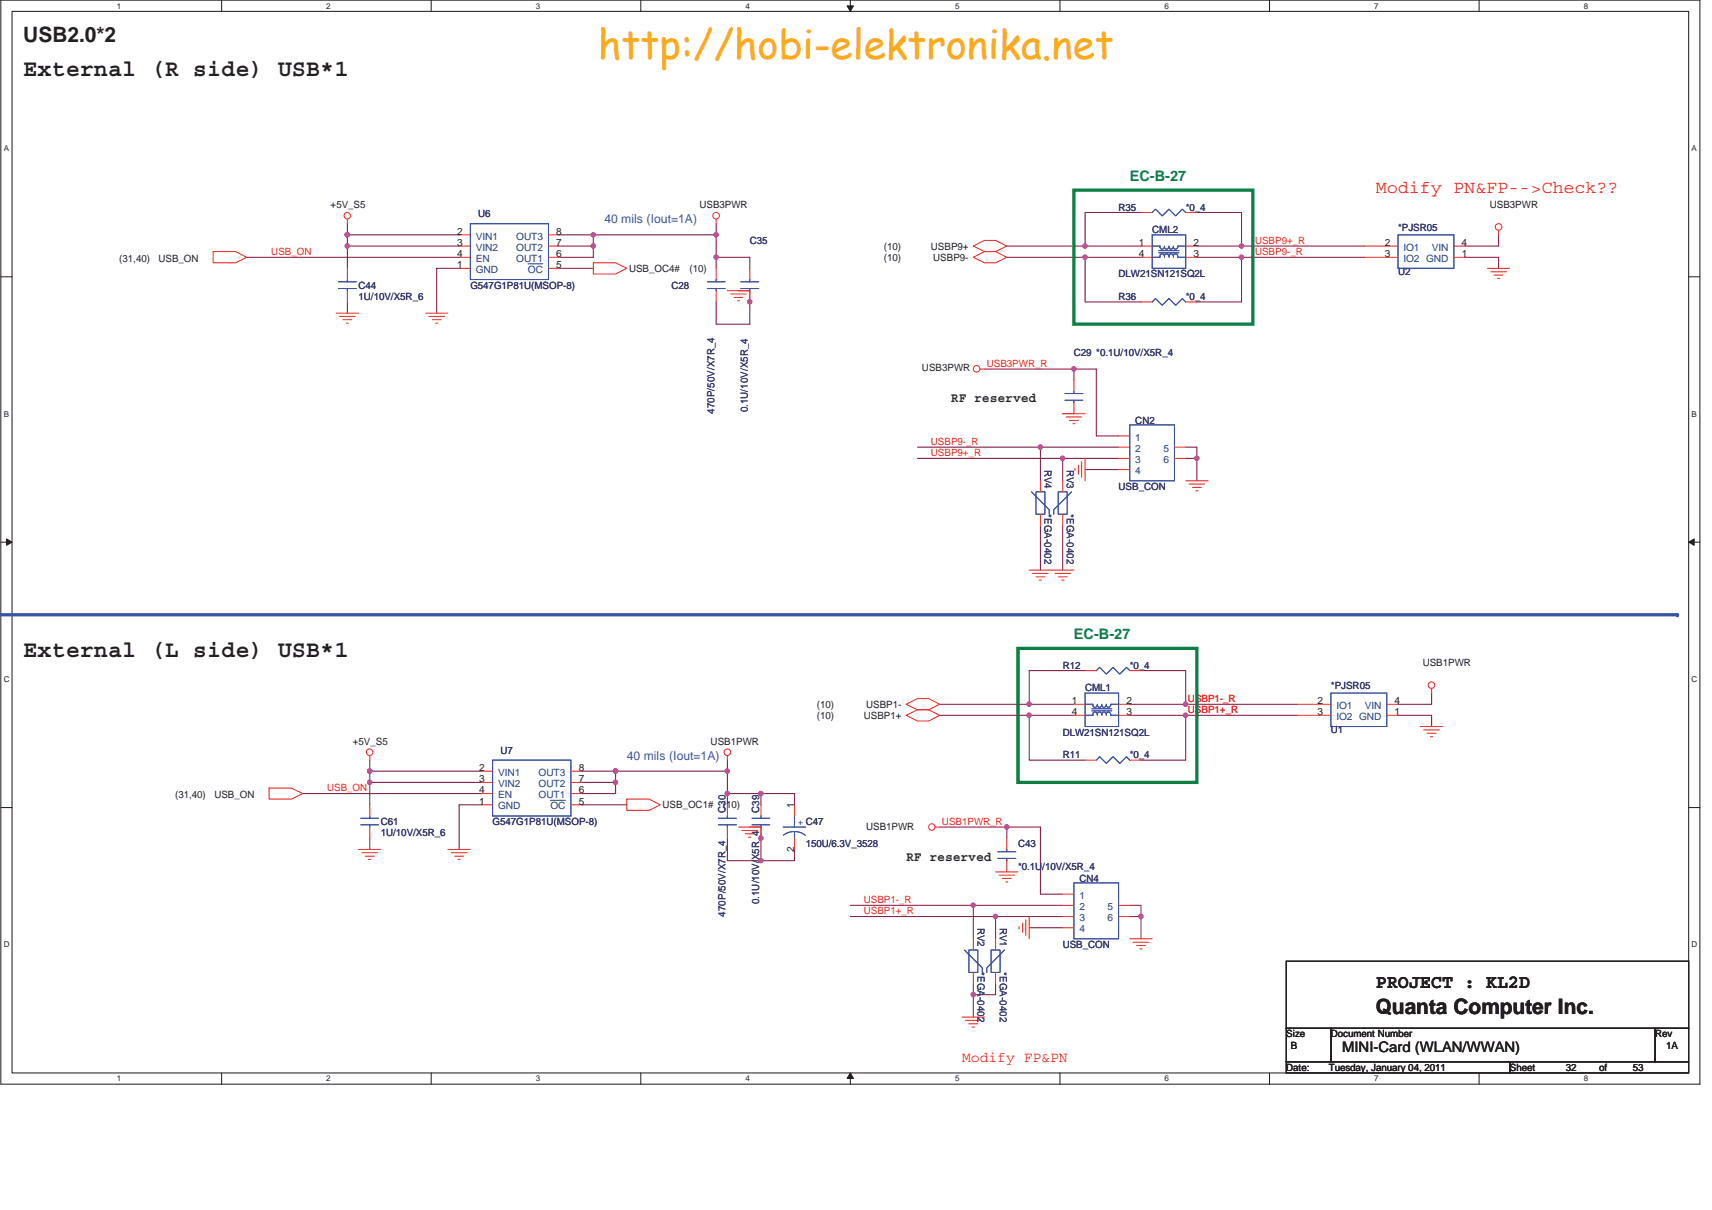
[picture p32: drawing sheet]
<svg xmlns="http://www.w3.org/2000/svg" width="420mm" height="297mm" viewBox="0 0 420 297" stroke-linecap="round" stroke-linejoin="round" font-family="sans-serif">
<defs><g id="words">
<text font-size="9.9" fill="#fbaa19" x="146.8" y="14.4">http://hobi-elektronika.net</text>
<g font-size="5.8" fill="#231f20">
<text x="5.7" y="18.5">External (R side) USB*1</text>
<text x="5.7" y="161.2">External (L side) USB*1</text>
</g>
<g font-size="5.2" fill="#231f20">
<text x="5.7" y="10.4">USB2.0*2</text>
<text x="337.6" y="249">Quanta Computer Inc.</text>
</g>
<text font-size="4.7" fill="#231f20" x="337.6" y="242.6">PROJECT : KL2D</text>
<text font-size="4.4" fill="#ec2426" x="337.6" y="47.4">Modify PN&amp;FP--&gt;Check??</text>
<g font-size="3.6" fill="#0a8141">
<text x="277.3" y="44.5">EC-B-27</text>
<text x="263.6" y="157">EC-B-27</text>
</g>
<text font-size="3.6" fill="#ec2426" x="236.1" y="260.7">Modify FP&amp;PN</text>
<text font-size="3.6" fill="#231f20" x="329.4" y="258.4">MINI-Card (WLAN/WWAN)</text>
<g font-size="3.3" fill="#231f20">
<text x="233.4" y="98.8">RF reserved</text>
<text x="222.4" y="211.2">RF reserved</text>
</g>
<g font-size="3" fill="#3a53a4">
<text x="148.3" y="54.9">40 mils (Iout=1A)</text>
<text x="153.8" y="186.6">40 mils (Iout=1A)</text>
</g>
<g font-size="2.5" fill="#231f20">
<text x="81.1" y="51.1">+5V_S5</text>
<text x="171.7" y="51.1">USB3PWR</text>
<text x="365.6" y="51.1">USB3PWR</text>
<text x="112.2" y="57.6">2</text>
<text x="136.5" y="57.6">8</text>
<text x="29.3" y="64.3">(31,40)</text>
<text x="38.9" y="64.3">USB_ON</text>
<text x="112.2" y="65.8">1</text>
<text x="112.2" y="63.1">4</text>
<text x="112.2" y="60.4">3</text>
<text x="136.5" y="65.8">5</text>
<text x="136.5" y="63.1">6</text>
<text x="136.5" y="60.4">7</text>
<text x="216.9" y="64">(10)</text>
<text x="216.9" y="61.3">(10)</text>
<text x="228.5" y="61.3">USBP9+</text>
<text x="229" y="64">USBP9-</text>
<text x="279.5" y="60.4">1</text>
<text x="279.5" y="63.1">4</text>
<text x="292.9" y="63.1">3</text>
<text x="292.9" y="60.4">2</text>
<text x="339.8" y="60.4">2</text>
<text x="339.8" y="63.1">3</text>
<text x="358.7" y="60.4">4</text>
<text x="358.7" y="63.1">1</text>
<text x="154.4" y="66.8">USB_OC4#</text>
<text x="169.2" y="66.8">(10)</text>
<text x="226.3" y="91.2">USB3PWR</text>
<text x="349.2" y="163.6">USB1PWR</text>
<text x="200.5" y="173.7">(10)</text>
<text x="212.5" y="173.7">USBP1-</text>
<text x="263" y="172.8">1</text>
<text x="276.4" y="172.8">2</text>
<text x="323.4" y="172.8">2</text>
<text x="342.3" y="172.8">4</text>
<text x="200.5" y="176.5">(10)</text>
<text x="212" y="176.5">USBP1+</text>
<text x="263" y="175.6">4</text>
<text x="276.4" y="175.6">3</text>
<text x="323.4" y="175.6">3</text>
<text x="342.3" y="175.6">1</text>
<text x="86.6" y="182.8">+5V_S5</text>
<text x="174.4" y="182.8">USB1PWR</text>
<text x="117.6" y="189.3">2</text>
<text x="142" y="189.3">8</text>
<text x="43" y="196">(31,40)</text>
<text x="52.6" y="196">USB_ON</text>
<text x="117.6" y="197.5">1</text>
<text x="117.6" y="194.8">4</text>
<text x="117.6" y="192">3</text>
<text x="142" y="197.5">5</text>
<text x="142" y="194.8">6</text>
<text x="142" y="192">7</text>
<text x="162.6" y="198.4">USB_OC1#</text>
<text x="177.4" y="198.4">(10)</text>
<text x="194.9" y="198.4" transform="rotate(-90 194.9 198.4)">1</text>
<text x="212.5" y="203.7">USB1PWR</text>
<text x="194.9" y="209.1" transform="rotate(-90 194.9 209.1)">2</text>
<text x="315.7" y="254.7">Size</text>
<text x="316.8" y="257.4">B</text>
<text x="326.6" y="254.7">Document Number</text>
<text x="406.2" y="254.7">Rev</text>
<text x="408.9" y="257.4">1A</text>
<text x="315.7" y="262.9">Date:</text>
<text x="326.1" y="262.9">Tuesday, January 04, 2011</text>
<text x="370.5" y="262.9">Sheet</text>
<text x="384.2" y="262.9">32</text>
<text x="392.5" y="262.9">of</text>
<text x="400.7" y="262.9">53</text>
</g>
<g font-size="2.5" fill="#2d2d72">
<text x="117.3" y="53.3">U6</text>
<text x="274.5" y="51.7">R35</text>
<text x="291" y="51.7">*0_4</text>
<text x="184" y="59.9">C35</text>
<text x="282.8" y="57.1">CML2</text>
<text x="343.1" y="56.6">*PJSR05</text>
<text x="88" y="70.9">C44</text>
<text x="115.4" y="70.9">G547G1P81U(MSOP-8)</text>
<text x="164.8" y="70.9">C28</text>
<text x="274.5" y="68.1">DLW21SN121SQ2L</text>
<text x="343.1" y="67.6">U2</text>
<text x="88" y="73.6">1U/10V/X5R_6</text>
<text x="274.5" y="73.6">R36</text>
<text x="291" y="73.6">*0_4</text>
<text x="263.6" y="87.3">C29 *0.1U/10V/X5R_4</text>
<text x="175.3" y="101.6" transform="rotate(-90 175.3 101.6)">470P/50V/X7R_4</text>
<text x="183.5" y="101.3" transform="rotate(-90 183.5 101.3)">0.1U/10V/X5R_4</text>
<text x="278.6" y="104.1">CN2</text>
<text x="256.3" y="115.3" transform="rotate(90 256.3 115.3)">RV4</text>
<text x="261.8" y="115.3" transform="rotate(90 261.8 115.3)">RV3</text>
<text x="274.5" y="120.3">USB_CON</text>
<text x="256.3" y="126.2" transform="rotate(90 256.3 126.2)">*EGA-0402</text>
<text x="261.8" y="126.2" transform="rotate(90 261.8 126.2)">*EGA-0402</text>
<text x="260.8" y="164.1">R12</text>
<text x="277.3" y="164.1">*0_4</text>
<text x="266.3" y="169.6">CML1</text>
<text x="326.6" y="169.1">*PJSR05</text>
<text x="122.8" y="185">U7</text>
<text x="260.8" y="180.6">DLW21SN121SQ2L</text>
<text x="326.6" y="180">U1</text>
<text x="260.8" y="186.1">R11</text>
<text x="277.3" y="186.1">*0_4</text>
<text x="93.5" y="202.6">C61</text>
<text x="120.9" y="202.6">G547G1P81U(MSOP-8)</text>
<text x="178" y="199.5" transform="rotate(-90 178 199.5)">C30</text>
<text x="186.3" y="199.5" transform="rotate(-90 186.3 199.5)">C39</text>
<text x="93.5" y="205.3">1U/10V/X5R_6</text>
<text x="197.7" y="208">150U/6.3V_3528</text>
<text x="249.8" y="208">C43</text>
<text x="249.8" y="213.5">*0.1U/10V/X5R_4</text>
<text x="186.3" y="222" transform="rotate(-90 186.3 222)">0.1U/10V/X5R_4</text>
<text x="264.9" y="216.5">CN4</text>
<text x="178" y="225" transform="rotate(-90 178 225)">470P/50V/X7R_4</text>
<text x="239.9" y="227.8" transform="rotate(90 239.9 227.8)">RV2</text>
<text x="245.4" y="227.8" transform="rotate(90 245.4 227.8)">RV1</text>
<text x="260.8" y="232.7">USB_CON</text>
<text x="239.9" y="238.7" transform="rotate(90 239.9 238.7)">*EGA-0402</text>
<text x="245.4" y="238.7" transform="rotate(90 245.4 238.7)">*EGA-0402</text>
</g>
<g font-size="2.5" fill="#1d437e">
<text x="116.8" y="58.8">VIN1</text>
<text x="126.7" y="58.8">OUT3</text>
<text x="116.8" y="64.3">EN</text>
<text x="116.8" y="61.6">VIN2</text>
<text x="126.7" y="64.3">OUT1</text>
<text x="126.7" y="61.6">OUT2</text>
<text x="344.5" y="61.6">IO1</text>
<text x="344.5" y="64.3">IO2 GND</text>
<text x="351.4" y="61.6">VIN</text>
<text x="116.8" y="67">GND</text>
<text x="129.6" y="67">OC</text>
<text x="278.6" y="108.2">1</text>
<text x="278.6" y="110.9">2</text>
<text x="278.6" y="113.7">3</text>
<text x="285.5" y="110.9">5</text>
<text x="285.5" y="113.7">6</text>
<text x="278.6" y="116.4">4</text>
<text x="328" y="174">IO1</text>
<text x="328" y="176.7">IO2 GND</text>
<text x="334.9" y="174">VIN</text>
<text x="122.2" y="190.5">VIN1</text>
<text x="132.2" y="190.5">OUT3</text>
<text x="122.2" y="196">EN</text>
<text x="122.2" y="193.2">VIN2</text>
<text x="132.2" y="196">OUT1</text>
<text x="132.2" y="193.2">OUT2</text>
<text x="122.2" y="198.7">GND</text>
<text x="135.1" y="198.7">OC</text>
<text x="264.9" y="220.6">1</text>
<text x="264.9" y="223.4">2</text>
<text x="264.9" y="226.1">3</text>
<text x="271.8" y="223.4">5</text>
<text x="271.8" y="226.1">6</text>
<text x="264.9" y="228.9">4</text>
</g>
<g font-size="2.5" fill="#ec2426">
<text x="308" y="59.9">USBP9+_R</text>
<text x="66.6" y="62.6">USB_ON</text>
<text x="308" y="62.6">USBP9-_R</text>
<text x="242.2" y="90">USB3PWR_R</text>
<text x="228.5" y="112">USBP9+_R</text>
<text x="228.5" y="109.2">USBP9-_R</text>
<text x="291.5" y="172.3">USBP1-_R</text>
<text x="291.5" y="175">USBP1+_R</text>
<text x="80.3" y="194.3">USB_ON</text>
<text x="231.2" y="202.5">USB1PWR_R</text>
<text x="212" y="221.7">USBP1-_R</text>
<text x="212" y="224.5">USBP1+_R</text>
</g>
<text font-size="2.5" fill="#3a53a4" x="195.8" y="202.5">+ C47</text>
<g font-size="2" fill="#231f20">
<text x="28.6" y="2.1">1</text>
<text x="80.1" y="2.1">2</text>
<text x="131.5" y="2.1">3</text>
<text x="183" y="2.1">4</text>
<text x="234.4" y="2.1">5</text>
<text x="285.8" y="2.1">6</text>
<text x="337.3" y="2.1">7</text>
<text x="388.7" y="2.1">8</text>
<text x=".9" y="37.1">A</text>
<text x="415.2" y="37.1">A</text>
<text x=".9" y="102.3">B</text>
<text x="415.2" y="102.3">B</text>
<text x=".9" y="167.4">C</text>
<text x="415.2" y="167.4">C</text>
<text x=".9" y="232.6">D</text>
<text x="415.2" y="232.6">D</text>
<text x="28.6" y="265.5">1</text>
<text x="80.1" y="265.5">2</text>
<text x="131.5" y="265.5">3</text>
<text x="183" y="265.5">4</text>
<text x="234.4" y="265.5">5</text>
<text x="285.8" y="265.5">6</text>
<text x="337.3" y="265.5">7</text>
<text x="388.7" y="265.5">8</text>
</g>
</g></defs>
<path d="M.2 0h417v266.1h-417zM3 2.8h411.4v260.6h-411.4z" fill="none" stroke="#231f20" stroke-width=".25"/>
<g fill="#fff">
<path d="M28.6 .3h1.1v2.2h-1.1z"/>
<path d="M28.6 263.7h1.1v2.2h-1.1z"/>
</g>
<path d="M54.4 0v2.8M54.4 263.4v2.7" fill="none" stroke="#231f20" stroke-width=".25"/>
<g fill="#fff">
<path d="M80.1 .3h1.1v2.2h-1.1z"/>
<path d="M80.1 263.7h1.1v2.2h-1.1z"/>
</g>
<path d="M105.8 0v2.8M105.8 263.4v2.7" fill="none" stroke="#231f20" stroke-width=".25"/>
<g fill="#fff">
<path d="M131.5 .3h1.1v2.2h-1.1z"/>
<path d="M131.5 263.7h1.1v2.2h-1.1z"/>
</g>
<path d="M157.3 0v2.8M157.3 263.4v2.7" fill="none" stroke="#231f20" stroke-width=".25"/>
<g fill="#fff">
<path d="M183 .3h1.1v2.2h-1.1z"/>
<path d="M183 263.7h1.1v2.2h-1.1z"/>
</g>
<path d="M208.7 0v2.8M208.7 263.4v2.7" fill="none" stroke="#231f20" stroke-width=".25"/>
<path d="M207.9 1.4h1.6l-.8 1.4z" fill="#231f20"/>
<path d="M207.9 1.4h1.6l-.8 1.4z" fill="none" stroke="#231f20" stroke-width=".25"/>
<path d="M208.7 263.4l.8 1.4h-1.6z" fill="#231f20"/>
<path d="M208.7 263.4l.8 1.4h-1.6z" fill="none" stroke="#231f20" stroke-width=".25"/>
<g fill="#fff">
<path d="M234.4 .3h1.1v2.2h-1.1z"/>
<path d="M234.4 263.7h1.1v2.2h-1.1z"/>
</g>
<path d="M260.1 0v2.8M260.1 263.4v2.7" fill="none" stroke="#231f20" stroke-width=".25"/>
<g fill="#fff">
<path d="M285.8 .3h1.1v2.2h-1.1z"/>
<path d="M285.8 263.7h1.1v2.2h-1.1z"/>
</g>
<path d="M311.6 0v2.8M311.6 263.4v2.7" fill="none" stroke="#231f20" stroke-width=".25"/>
<g fill="#fff">
<path d="M337.3 .3h1.1v2.2h-1.1z"/>
<path d="M337.3 263.7h1.1v2.2h-1.1z"/>
</g>
<path d="M363 0v2.8M363 263.4v2.7" fill="none" stroke="#231f20" stroke-width=".25"/>
<g fill="#fff">
<path d="M388.7 .3h1.1v2.2h-1.1z"/>
<path d="M388.7 263.7h1.1v2.2h-1.1z"/>
<path d="M.9 35.3h1.3v2.2h-1.3z"/>
<path d="M415.2 35.3h1.3v2.2h-1.3z"/>
<path d="M.9 100.5h1.3v2.2h-1.3z"/>
<path d="M415.2 100.5h1.3v2.2h-1.3z"/>
</g>
<path d="M.2 67.9h2.8M414.4 67.9h2.8" fill="none" stroke="#231f20" stroke-width=".25"/>
<g fill="#fff">
<path d="M.9 165.7h1.4v2.2h-1.4z"/>
<path d="M415.2 165.7h1.3v2.2h-1.3z"/>
</g>
<path d="M.2 133.1h2.8M414.4 133.1h2.8" fill="none" stroke="#231f20" stroke-width=".25"/>
<path d="M1.6 132.3l1.4 .8-1.4 .8z" fill="#231f20"/>
<path d="M1.6 132.3l1.4 .8-1.4 .8z" fill="none" stroke="#231f20" stroke-width=".25"/>
<path d="M414.4 133.1l1.4-.8v1.6z" fill="#231f20"/>
<path d="M414.4 133.1l1.4-.8v1.6z" fill="none" stroke="#231f20" stroke-width=".25"/>
<g fill="#fff">
<path d="M.9 230.8h1.4v2.2h-1.4z"/>
<path d="M415.2 230.8h1.3v2.2h-1.3z"/>
</g>
<path d="M.2 198.2h2.8M414.4 198.2h2.8" fill="none" stroke="#231f20" stroke-width=".25"/>
<path d="M145.6 60.4v2.8" fill="none" stroke="#7f1542" stroke-width=".25"/>
<circle cx="145.6" cy="60.4" r=".54" fill="#b8529f"/>
<circle cx="145.6" cy="60.4" r=".54" fill="none" stroke="#b8529f" stroke-width=".25"/>
<path d="M112.7 65.9h-5.5v11M112.7 60.4h-27.5v5.5M137.4 60.4h8.2M137.4 63.2h8.2" fill="none" stroke="#7f1542" stroke-width=".25"/>
<circle cx="85.2" cy="60.4" r=".54" fill="#b8529f"/>
<circle cx="85.2" cy="60.4" r=".54" fill="none" stroke="#b8529f" stroke-width=".25"/>
<path d="M137.4 57.7h8.2v2.7M137.4 65.9h8.2" fill="none" stroke="#7f1542" stroke-width=".25"/>
<circle cx="145.6" cy="57.6" r=".54" fill="#b8529f"/>
<circle cx="145.6" cy="57.6" r=".54" fill="none" stroke="#b8529f" stroke-width=".25"/>
<path d="M85.2 57.7v2.7" fill="none" stroke="#7f1542" stroke-width=".25"/>
<circle cx="85.2" cy="57.6" r=".54" fill="#b8529f"/>
<circle cx="85.2" cy="57.6" r=".54" fill="none" stroke="#b8529f" stroke-width=".25"/>
<path d="M85.2 54.9v2.8M175.8 57.7v5.5M60.6 63.2h52.1" fill="none" stroke="#7f1542" stroke-width=".25"/>
<circle cx="85.2" cy="57.6" r=".54" fill="#b8529f"/>
<circle cx="85.2" cy="57.6" r=".54" fill="none" stroke="#b8529f" stroke-width=".25"/>
<path d="M85.2 57.7h27.5M85.2 74.1v2.8M238.9 222.2h21.9M244.3 225h16.5M252.6 227.8h8.2" fill="none" stroke="#7f1542" stroke-width=".25"/>
<circle cx="244.3" cy="225" r=".54" fill="#b8529f"/>
<circle cx="244.3" cy="225" r=".54" fill="none" stroke="#b8529f" stroke-width=".25"/>
<path d="M186.8 211.3h8.2M247.1 203h8.2" fill="none" stroke="#7f1542" stroke-width=".25"/>
<circle cx="186.7" cy="211.3" r=".54" fill="#b8529f"/>
<circle cx="186.7" cy="211.3" r=".54" fill="none" stroke="#b8529f" stroke-width=".25"/>
<path d="M195 194.8v2.8M186.8 205.8v5.5" fill="none" stroke="#7f1542" stroke-width=".25"/>
<circle cx="186.7" cy="205.8" r=".54" fill="#b8529f"/>
<circle cx="186.7" cy="205.8" r=".54" fill="none" stroke="#b8529f" stroke-width=".25"/>
<path d="M195 194.8h-16.5v2.8M178.5 205.8v5.5h8.3" fill="none" stroke="#7f1542" stroke-width=".25"/>
<circle cx="186.7" cy="194.8" r=".54" fill="#b8529f"/>
<circle cx="186.7" cy="194.8" r=".54" fill="none" stroke="#b8529f" stroke-width=".25"/>
<circle cx="178.5" cy="194.8" r=".54" fill="#b8529f"/>
<circle cx="178.5" cy="194.8" r=".54" fill="none" stroke="#b8529f" stroke-width=".25"/>
<path d="M178.5 189.3v5.5M186.8 194.8v2.8M195 208.5v2.8" fill="none" stroke="#7f1542" stroke-width=".25"/>
<circle cx="178.5" cy="189.3" r=".54" fill="#b8529f"/>
<circle cx="178.5" cy="189.3" r=".54" fill="none" stroke="#b8529f" stroke-width=".25"/>
<path d="M151.1 189.3h27.4" fill="none" stroke="#7f1542" stroke-width=".25"/>
<circle cx="151" cy="189.3" r=".54" fill="#b8529f"/>
<circle cx="151" cy="189.3" r=".54" fill="none" stroke="#b8529f" stroke-width=".25"/>
<path d="M151.1 192.1v2.7" fill="none" stroke="#7f1542" stroke-width=".25"/>
<circle cx="151" cy="192" r=".54" fill="#b8529f"/>
<circle cx="151" cy="192" r=".54" fill="none" stroke="#b8529f" stroke-width=".25"/>
<path d="M118.2 197.6h-5.5v10.9M118.2 192.1h-27.4v5.5M142.9 192.1h8.2M142.9 194.8h8.2" fill="none" stroke="#7f1542" stroke-width=".25"/>
<circle cx="90.7" cy="192" r=".54" fill="#b8529f"/>
<circle cx="90.7" cy="192" r=".54" fill="none" stroke="#b8529f" stroke-width=".25"/>
<path d="M142.9 197.6h10.9M142.9 189.3h8.2v2.8" fill="none" stroke="#7f1542" stroke-width=".25"/>
<circle cx="151" cy="189.3" r=".54" fill="#b8529f"/>
<circle cx="151" cy="189.3" r=".54" fill="none" stroke="#b8529f" stroke-width=".25"/>
<path d="M90.8 189.3v2.8" fill="none" stroke="#7f1542" stroke-width=".25"/>
<circle cx="90.7" cy="189.3" r=".54" fill="#b8529f"/>
<circle cx="90.7" cy="189.3" r=".54" fill="none" stroke="#b8529f" stroke-width=".25"/>
<path d="M74.3 194.8h43.9M90.8 186.6v2.7" fill="none" stroke="#7f1542" stroke-width=".25"/>
<circle cx="90.7" cy="189.3" r=".54" fill="#b8529f"/>
<circle cx="90.7" cy="189.3" r=".54" fill="none" stroke="#b8529f" stroke-width=".25"/>
<path d="M291 172.9h27.4M343.1 175.6h8.3v2.8M90.8 189.3h27.4M178.5 186.6v2.7M90.8 205.8v2.7" fill="none" stroke="#7f1542" stroke-width=".25"/>
<circle cx="291" cy="172.9" r=".54" fill="#b8529f"/>
<circle cx="291" cy="172.9" r=".54" fill="none" stroke="#b8529f" stroke-width=".25"/>
<path d="M252.6 172.9h11M351.4 170.1v2.8h-8.3" fill="none" stroke="#7f1542" stroke-width=".25"/>
<circle cx="252.6" cy="172.9" r=".54" fill="#b8529f"/>
<circle cx="252.6" cy="172.9" r=".54" fill="none" stroke="#b8529f" stroke-width=".25"/>
<path d="M252.6 175.6h11" fill="none" stroke="#7f1542" stroke-width=".25"/>
<circle cx="252.6" cy="175.6" r=".54" fill="#b8529f"/>
<circle cx="252.6" cy="175.6" r=".54" fill="none" stroke="#b8529f" stroke-width=".25"/>
<path d="M291 175.6h27.4" fill="none" stroke="#7f1542" stroke-width=".25"/>
<circle cx="291" cy="175.6" r=".54" fill="#b8529f"/>
<circle cx="291" cy="175.6" r=".54" fill="none" stroke="#b8529f" stroke-width=".25"/>
<path d="M263.6 90.6h5.5M184 203h2.8v2.8" fill="none" stroke="#7f1542" stroke-width=".25"/>
<circle cx="263.5" cy="90.6" r=".54" fill="#b8529f"/>
<circle cx="263.5" cy="90.6" r=".54" fill="none" stroke="#b8529f" stroke-width=".25"/>
<path d="M255.3 109.8h19.2M260.8 112.5h13.7M266.3 115.3h8.2" fill="none" stroke="#7f1542" stroke-width=".25"/>
<circle cx="260.8" cy="112.5" r=".54" fill="#b8529f"/>
<circle cx="260.8" cy="112.5" r=".54" fill="none" stroke="#b8529f" stroke-width=".25"/>
<path d="M184 74.1v5.5" fill="none" stroke="#7f1542" stroke-width=".25"/>
<circle cx="184" cy="74.1" r=".54" fill="#b8529f"/>
<circle cx="184" cy="74.1" r=".54" fill="none" stroke="#b8529f" stroke-width=".25"/>
<path d="M175.8 74.1v5.5h8.2M184 63.2h-8.2v2.7" fill="none" stroke="#7f1542" stroke-width=".25"/>
<circle cx="175.7" cy="63.1" r=".54" fill="#b8529f"/>
<circle cx="175.7" cy="63.1" r=".54" fill="none" stroke="#b8529f" stroke-width=".25"/>
<path d="M145.6 57.7h30.2M181.3 71.4h2.7v2.7M184 63.2v2.7" fill="none" stroke="#7f1542" stroke-width=".25"/>
<circle cx="175.7" cy="57.6" r=".54" fill="#b8529f"/>
<circle cx="175.7" cy="57.6" r=".54" fill="none" stroke="#b8529f" stroke-width=".25"/>
<path d="M175.8 54.9v2.8M252.6 175.6v11h13.7M266.3 164.6h-13.7v8.3h-22M277.3 175.6h13.7v11h-11M280 164.6h11v8.3h-13.7M244.3 225v5.5M244.3 241.5v2.7h-5.4" fill="none" stroke="#7f1542" stroke-width=".25"/>
<circle cx="238.8" cy="244.2" r=".54" fill="#b8529f"/>
<circle cx="238.8" cy="244.2" r=".54" fill="none" stroke="#b8529f" stroke-width=".25"/>
<path d="M238.9 222.3v8.2M238.9 241.5v8.2" fill="none" stroke="#7f1542" stroke-width=".25"/>
<circle cx="238.8" cy="222.2" r=".54" fill="#b8529f"/>
<circle cx="238.8" cy="222.2" r=".54" fill="none" stroke="#b8529f" stroke-width=".25"/>
<path d="M225.2 112.5h35.6v5.5M255.3 109.8v8.2M208.7 225h35.6M208.7 222.2h30.2" fill="none" stroke="#7f1542" stroke-width=".25"/>
<circle cx="255.3" cy="109.7" r=".54" fill="#b8529f"/>
<circle cx="255.3" cy="109.7" r=".54" fill="none" stroke="#b8529f" stroke-width=".25"/>
<path d="M241.6 90.6h22v2.7M269.1 90.6v16.4h5.4M225.2 109.8h30.1M260.8 101.6h2.8M255.3 129v11M260.8 129v11M247.1 203v2.8M255.3 203v16.5h5.5" fill="none" stroke="#7f1542" stroke-width=".25"/>
<circle cx="247.1" cy="203" r=".54" fill="#b8529f"/>
<circle cx="247.1" cy="203" r=".54" fill="none" stroke="#b8529f" stroke-width=".25"/>
<path d="M293.7 52.2h11M247.1 63.2h19.2M293.7 63.2h11v10.9M304.7 60.4h30.2M230.6 203h16.5" fill="none" stroke="#7f1542" stroke-width=".25"/>
<circle cx="304.7" cy="60.4" r=".54" fill="#b8529f"/>
<circle cx="304.7" cy="60.4" r=".54" fill="none" stroke="#b8529f" stroke-width=".25"/>
<path d="M247.1 60.4h19.2" fill="none" stroke="#7f1542" stroke-width=".25"/>
<circle cx="266.3" cy="60.4" r=".54" fill="#b8529f"/>
<circle cx="266.3" cy="60.4" r=".54" fill="none" stroke="#b8529f" stroke-width=".25"/>
<path d="M266.3 52.2v8.2M293.7 74.1h11M304.7 63.2h30.2" fill="none" stroke="#7f1542" stroke-width=".25"/>
<circle cx="304.7" cy="63.1" r=".54" fill="#b8529f"/>
<circle cx="304.7" cy="63.1" r=".54" fill="none" stroke="#b8529f" stroke-width=".25"/>
<path d="M266.3 52.2h13.7M266.3 63.2v10.9h13.7" fill="none" stroke="#7f1542" stroke-width=".25"/>
<circle cx="266.3" cy="63.1" r=".54" fill="#b8529f"/>
<circle cx="266.3" cy="63.1" r=".54" fill="none" stroke="#b8529f" stroke-width=".25"/>
<path d="M304.7 52.2v8.2h-11M367.8 57.7v2.7h-8.2M266.3 63.2h13.7M266.3 60.4h13.7M359.6 63.2h8.2v2.7M291 109.8h2.7v2.7" fill="none" stroke="#7f1542" stroke-width=".25"/>
<circle cx="293.7" cy="112.5" r=".54" fill="#b8529f"/>
<circle cx="293.7" cy="112.5" r=".54" fill="none" stroke="#b8529f" stroke-width=".25"/>
<path d="M291 112.5h2.7v5.5M277.3 222.2h2.7v2.8" fill="none" stroke="#7f1542" stroke-width=".25"/>
<circle cx="280" cy="225" r=".54" fill="#b8529f"/>
<circle cx="280" cy="225" r=".54" fill="none" stroke="#b8529f" stroke-width=".25"/>
<path d="M230.6 175.6h22M277.3 225h2.7v5.5" fill="none" stroke="#7f1542" stroke-width=".25"/>
<g fill="none" stroke="#ec2426" stroke-width=".25">
<path d="M85.2 53.8v1.1M175.8 53.8v1.1M367.8 56.6v1.1M52.3 61.8h5.5l2.8 1.4-2.8 1.3h-5.5zM82.5 76.9h5.5M83.3 77.7h3.9M84.1 78.5h2.2M85 79.3h.5M104.5 76.9h5.4M105.3 77.7h3.8M106.1 78.5h2.2M106.9 79.3h.6"/>
<path d="M145.6 64.5h5.5l2.7 1.4-2.7 1.4h-5.5zM178.5 71.4h5.5M179.4 72.2h3.8M180.2 73h2.2M181 73.8h.5M238.9 60.4l2.7-1.4h2.7l2.8 1.4-2.8 1.4h-2.7zM238.9 63.2l2.7-1.4h2.7l2.8 1.4-2.8 1.3h-2.7zM365.1 65.9h5.4M365.9 66.7h3.8M366.7 67.5h2.2M367.5 68.4h.6M240.5 90.6h1.1"/>
<path d="M260.8 101.6h5.5M261.7 102.4h3.8M262.5 103.2h2.2M263.3 104h.5M263.8 115v.5M264.7 114.2v2.2M265.5 113.3v3.9M266.3 112.5v5.5M291 118h5.5M291.8 118.8h3.8M292.6 119.6h2.2M252.6 140h11"/>
<path d="M293.4 120.5h.6M253.4 140.8h3.8M254.2 141.6h2.2M255 142.4h.6M258.9 140.8h3.9M259.7 141.6h2.2M260.6 142.4h.5M222.4 175.6l2.8-1.4h2.7l2.7 1.4-2.7 1.4h-2.7zM222.4 172.9l2.8-1.4h2.7l2.7 1.4-2.7 1.3h-2.7zM348.6 178.4h5.5M349.4 179.2h3.9M351.4 169v1.1"/>
<path d="M66 193.5h5.5l2.8 1.3-2.8 1.4h-5.5zM90.8 185.5v1.1M153.8 196.2h5.5l2.7 1.4-2.7 1.3h-5.5zM178.5 185.5v1.1M350.3 180h2.2M351.1 180.8h.5M88 208.5h5.5M88.8 209.3h3.9M89.7 210.2h2.2M90.5 211h.5M109.9 208.5h5.5M110.8 209.3h3.8"/>
<path d="M111.6 210.2h2.2M112.4 211h.5M181.3 203h5.5M182.1 203.9h3.8M182.9 204.7h2.2M183.7 205.5h.6M229.5 203h1.1M244.3 214h5.5M245.2 214.8h3.8M246 215.6h2.2M246.8 216.5h.6M250.1 227.5v.5"/>
<path d="M250.9 226.7v2.2M251.7 225.8v3.9M252.6 225v5.5M277.3 230.5h5.5M278.1 231.3h3.8M278.9 232.1h2.2M279.7 233h.6M236.1 249.7h5.5M236.9 250.5h3.9M237.8 251.3h2.2M238.6 252.1h.5"/>
<circle cx="85.2" cy="52.9" r=".79"/>
<circle cx="175.8" cy="53" r=".81"/>
<circle cx="367.8" cy="55.7" r=".81"/>
<circle cx="239.7" cy="90.5" r=".81"/>
<circle cx="351.3" cy="168.2" r=".81"/>
<circle cx="90.7" cy="184.7" r=".81"/>
<circle cx="178.5" cy="184.7" r=".81"/>
<circle cx="228.7" cy="203" r=".79"/>
</g>
<path d="M315.7 236h98.7v16.4h-98.7zM315.7 252.4h10.9v8.2h-10.9zM326.6 252.4h79.6v8.2h-79.6zM406.2 252.4h8.2v8.2h-8.2zM315.7 260.6h54.8v2.8h-54.8zM370.5 260.6h43.9v2.8h-43.9z" fill="none" stroke="#231f20" stroke-width=".25"/>
<path d="M.2 150.9h411.5" fill="none" stroke="#3a53a4" stroke-width=".8"/>
<circle cx="411.7" cy="150.9" r=".4" fill="#3a53a4"/>
<path d="M263.6 46.7h43.9v32.9h-43.9zM249.8 159.2h43.9v32.9h-43.9z" fill="none" stroke="#0a8141" stroke-width=".8"/>
<g fill="none" stroke="#3a53a4" stroke-width=".25">
<path d="M115.4 54.9h19.2v13.7h-19.2zM282.8 57.7h8.2v8.2h-8.2zM282.8 52.2l.8-.8 1.6 1.6 1.7-1.6 1.6 1.6 1.7-1.6 .8 .8M343.1 57.7h13.7v8.2h-13.7zM83 70.8h4.4M83 69.2h4.4M85.2 68.6v.6M85.2 70.8v.6M173.6 70.8h4.4M173.6 69.2h4.4M175.8 68.6v.6M175.8 70.8v.6"/>
<path d="M181.8 70.8h4.4M181.8 69.2h4.4M184 68.6v.6M184 70.8v.6M282.8 60.4h1.9a.55 .55 0 0 0 .4 .8 .55 .55 0 0 0 .6-.6M282.8 74.1l.8-.8 1.6 1.6 1.7-1.6 1.6 1.6 1.7-1.6 .8 .8M284.4 61.5h4.9M284.4 62.1h4.9M285.7 62.8a.57 .57 0 0 0-.7-.5 .57 .57 0 0 0-.3 .9h-1.9M285.8 60.4a.55 .55 0 0 0 .4 .8 .55 .55 0 0 0 .6-.6M286.8 62.8a.57 .57 0 0 0-.7-.5 .57 .57 0 0 0-.3 .9M286.9 60.4a.55 .55 0 0 0 .4 .8 .55 .55 0 0 0 .6-.6"/>
<path d="M287.9 62.8a.57 .57 0 0 0-.7-.5 .57 .57 0 0 0-.3 .9M288 60.4a.55 .55 0 0 0 .4 .8 .55 .55 0 0 0 .6-.6M289 62.8a.57 .57 0 0 0-.7-.5 .57 .57 0 0 0-.3 .9M289.1 62.9v.3h1.9M291 60.4h-1.9v.3M261.4 98.3h4.4M261.4 96.6h4.4M263.6 96.1v.5M263.6 98.3v.5M277.3 104.3h10.9v13.7h-10.9zM253.1 120.7l4.4 4.4v1.1M254.2 120.7h2.2v5.5h-2.2z"/>
<path d="M259.7 120.7h2.2v5.5h-2.2zM263 120.7l-4.4 4.4v1.1M266.3 172.9h1.9a.55 .55 0 0 0 .4 .7 .55 .55 0 0 0 .7-.5M266.3 170.1h8.2v8.3h-8.2zM268 174h4.9M268 174.5h4.9M269.1 164.6l.8-.8 1.6 1.7 1.7-1.7 1.6 1.7 1.7-1.7 .8 .8M269.3 175.3a.56 .56 0 0 0-.7-.5 .56 .56 0 0 0-.4 .8h-1.9M269.3 172.9a.55 .55 0 0 0 .4 .7 .55 .55 0 0 0 .7-.5M270.4 175.3a.56 .56 0 0 0-.7-.5 .56 .56 0 0 0-.4 .8M270.4 172.9a.55 .55 0 0 0 .4 .7 .55 .55 0 0 0 .7-.5M271.5 175.3a.56 .56 0 0 0-.7-.5 .56 .56 0 0 0-.4 .8"/>
<path d="M271.5 172.9a.55 .55 0 0 0 .4 .7 .55 .55 0 0 0 .7-.5M272.6 175.3a.56 .56 0 0 0-.7-.5 .56 .56 0 0 0-.4 .8M272.6 175.3v.3h1.9M274.5 172.9h-1.9v.2M326.6 170.1h13.7v8.3h-13.7zM120.9 186.6h19.2v13.7h-19.2zM269.1 186.6l.8-.8 1.6 1.6 1.7-1.6 1.6 1.6 1.7-1.6 .8 .8M88.6 200.9h4.3M88.6 202.5h4.3M90.8 200.3v.6M90.8 202.5v.5M176.3 200.9h4.4"/>
<path d="M176.3 202.5h4.4M178.5 202.5v.5M178.5 200.3v.6M184.6 202.5h4.3M184.6 200.9h4.3M186.8 200.3v.6M186.8 202.5v.5M192.2 203h5.5M192.3 205l1.2-.6 1.5-.3 1.4 .3 1.2 .7M195 200.3v2.7M195 204.1v1.7M244.9 210.7h4.4"/>
<path d="M244.9 209.1h4.4M247.1 208.5v.6M247.1 210.7v.6M263.6 216.7h10.9v13.8h-10.9zM236.7 233.2l4.4 4.4v1.1M237.8 233.2h2.2v5.5h-2.2zM243.2 233.2h2.2v5.5h-2.2zM246.5 233.2l-4.3 4.4v1.1"/>
</g>
<g fill="none" stroke="#ec2426" stroke-width=".25">
<path d="M112.7 57.7h2.7M134.6 57.7h2.8M280 52.2h2.8M291 52.2h2.7M85.2 65.9v2.7M85.2 71.4v2.7M112.7 65.9h2.7M112.7 63.2h2.7M112.7 60.4h2.7M134.6 65.9h2.8M134.6 63.2h2.8M134.6 60.4h2.8"/>
<path d="M175.8 65.9v2.7M175.8 71.4v2.7M184 65.9v2.7M184 71.4v2.7M280 63.2h2.8M280 60.4h2.8M280 74.1h2.8M291 63.2h2.7M291 60.4h2.7M291 74.1h2.7M334.9 63.2h8.2M334.9 60.4h8.2"/>
<path d="M356.8 63.2h2.8M356.8 60.4h2.8M263.6 93.3v2.8M263.6 98.8v2.8M255.3 118v2.7M260.8 118v2.7M274.5 107h2.8M274.5 109.8h2.8M274.5 112.5h2.8M274.5 115.3h2.8M288.2 109.8h2.8M288.2 112.5h2.8"/>
<path d="M255.3 126.2v2.8M260.8 126.2v2.8M263.6 172.9h2.7M263.6 175.6h2.7M266.3 164.6h2.8M274.5 172.9h2.8M274.5 175.6h2.8M277.3 164.6h2.7M318.4 172.9h8.2M318.4 175.6h8.2M340.3 172.9h2.8M340.3 175.6h2.8"/>
<path d="M90.8 197.6v2.7M118.2 197.6h2.7M118.2 194.8h2.7M118.2 189.3h2.7M118.2 192.1h2.7M140.1 197.6h2.8M140.1 194.8h2.8M140.1 189.3h2.8M140.1 192.1h2.8M178.5 197.6v2.7M186.8 197.6v2.7M195 197.6v2.7"/>
<path d="M266.3 186.6h2.8M277.3 186.6h2.7M90.8 203v2.8M178.5 203v2.8M186.8 203v2.8M195 205.8v2.7M247.1 205.8v2.7M247.1 211.3v2.7M260.8 219.5h2.8M238.9 230.5v2.7M238.9 238.7v2.8M244.3 230.5v2.7"/>
<path d="M244.3 238.7v2.8M260.8 222.2h2.8M260.8 225h2.8M260.8 227.8h2.8M274.5 222.2h2.8M274.5 225h2.8"/>
</g>
<path d="M129.6 64.8h3.7M135.1 196.5h3.7" fill="none" stroke="#1d437e" stroke-width=".25"/>
<circle cx="145.6" cy="60.4" r=".54" fill="#b8529f"/>
<circle cx="145.6" cy="60.4" r=".54" fill="none" stroke="#b8529f" stroke-width=".25"/>
<circle cx="85.2" cy="60.4" r=".54" fill="#b8529f"/>
<circle cx="85.2" cy="60.4" r=".54" fill="none" stroke="#b8529f" stroke-width=".25"/>
<circle cx="145.6" cy="57.6" r=".54" fill="#b8529f"/>
<circle cx="145.6" cy="57.6" r=".54" fill="none" stroke="#b8529f" stroke-width=".25"/>
<circle cx="85.2" cy="57.6" r=".54" fill="#b8529f"/>
<circle cx="85.2" cy="57.6" r=".54" fill="none" stroke="#b8529f" stroke-width=".25"/>
<circle cx="85.2" cy="57.6" r=".54" fill="#b8529f"/>
<circle cx="85.2" cy="57.6" r=".54" fill="none" stroke="#b8529f" stroke-width=".25"/>
<circle cx="244.3" cy="225" r=".54" fill="#b8529f"/>
<circle cx="244.3" cy="225" r=".54" fill="none" stroke="#b8529f" stroke-width=".25"/>
<circle cx="186.7" cy="211.3" r=".54" fill="#b8529f"/>
<circle cx="186.7" cy="211.3" r=".54" fill="none" stroke="#b8529f" stroke-width=".25"/>
<circle cx="186.7" cy="205.8" r=".54" fill="#b8529f"/>
<circle cx="186.7" cy="205.8" r=".54" fill="none" stroke="#b8529f" stroke-width=".25"/>
<circle cx="186.7" cy="194.8" r=".54" fill="#b8529f"/>
<circle cx="186.7" cy="194.8" r=".54" fill="none" stroke="#b8529f" stroke-width=".25"/>
<circle cx="178.5" cy="194.8" r=".54" fill="#b8529f"/>
<circle cx="178.5" cy="194.8" r=".54" fill="none" stroke="#b8529f" stroke-width=".25"/>
<circle cx="178.5" cy="189.3" r=".54" fill="#b8529f"/>
<circle cx="178.5" cy="189.3" r=".54" fill="none" stroke="#b8529f" stroke-width=".25"/>
<circle cx="151" cy="189.3" r=".54" fill="#b8529f"/>
<circle cx="151" cy="189.3" r=".54" fill="none" stroke="#b8529f" stroke-width=".25"/>
<circle cx="151" cy="192" r=".54" fill="#b8529f"/>
<circle cx="151" cy="192" r=".54" fill="none" stroke="#b8529f" stroke-width=".25"/>
<circle cx="90.7" cy="192" r=".54" fill="#b8529f"/>
<circle cx="90.7" cy="192" r=".54" fill="none" stroke="#b8529f" stroke-width=".25"/>
<circle cx="151" cy="189.3" r=".54" fill="#b8529f"/>
<circle cx="151" cy="189.3" r=".54" fill="none" stroke="#b8529f" stroke-width=".25"/>
<circle cx="90.7" cy="189.3" r=".54" fill="#b8529f"/>
<circle cx="90.7" cy="189.3" r=".54" fill="none" stroke="#b8529f" stroke-width=".25"/>
<circle cx="90.7" cy="189.3" r=".54" fill="#b8529f"/>
<circle cx="90.7" cy="189.3" r=".54" fill="none" stroke="#b8529f" stroke-width=".25"/>
<circle cx="291" cy="172.9" r=".54" fill="#b8529f"/>
<circle cx="291" cy="172.9" r=".54" fill="none" stroke="#b8529f" stroke-width=".25"/>
<circle cx="252.6" cy="172.9" r=".54" fill="#b8529f"/>
<circle cx="252.6" cy="172.9" r=".54" fill="none" stroke="#b8529f" stroke-width=".25"/>
<circle cx="252.6" cy="175.6" r=".54" fill="#b8529f"/>
<circle cx="252.6" cy="175.6" r=".54" fill="none" stroke="#b8529f" stroke-width=".25"/>
<circle cx="291" cy="175.6" r=".54" fill="#b8529f"/>
<circle cx="291" cy="175.6" r=".54" fill="none" stroke="#b8529f" stroke-width=".25"/>
<circle cx="263.5" cy="90.6" r=".54" fill="#b8529f"/>
<circle cx="263.5" cy="90.6" r=".54" fill="none" stroke="#b8529f" stroke-width=".25"/>
<circle cx="260.8" cy="112.5" r=".54" fill="#b8529f"/>
<circle cx="260.8" cy="112.5" r=".54" fill="none" stroke="#b8529f" stroke-width=".25"/>
<circle cx="184" cy="74.1" r=".54" fill="#b8529f"/>
<circle cx="184" cy="74.1" r=".54" fill="none" stroke="#b8529f" stroke-width=".25"/>
<circle cx="175.7" cy="63.1" r=".54" fill="#b8529f"/>
<circle cx="175.7" cy="63.1" r=".54" fill="none" stroke="#b8529f" stroke-width=".25"/>
<circle cx="175.7" cy="57.6" r=".54" fill="#b8529f"/>
<circle cx="175.7" cy="57.6" r=".54" fill="none" stroke="#b8529f" stroke-width=".25"/>
<circle cx="238.8" cy="244.2" r=".54" fill="#b8529f"/>
<circle cx="238.8" cy="244.2" r=".54" fill="none" stroke="#b8529f" stroke-width=".25"/>
<circle cx="238.8" cy="222.2" r=".54" fill="#b8529f"/>
<circle cx="238.8" cy="222.2" r=".54" fill="none" stroke="#b8529f" stroke-width=".25"/>
<circle cx="255.3" cy="109.7" r=".54" fill="#b8529f"/>
<circle cx="255.3" cy="109.7" r=".54" fill="none" stroke="#b8529f" stroke-width=".25"/>
<circle cx="247.1" cy="203" r=".54" fill="#b8529f"/>
<circle cx="247.1" cy="203" r=".54" fill="none" stroke="#b8529f" stroke-width=".25"/>
<circle cx="304.7" cy="60.4" r=".54" fill="#b8529f"/>
<circle cx="304.7" cy="60.4" r=".54" fill="none" stroke="#b8529f" stroke-width=".25"/>
<circle cx="266.3" cy="60.4" r=".54" fill="#b8529f"/>
<circle cx="266.3" cy="60.4" r=".54" fill="none" stroke="#b8529f" stroke-width=".25"/>
<circle cx="304.7" cy="63.1" r=".54" fill="#b8529f"/>
<circle cx="304.7" cy="63.1" r=".54" fill="none" stroke="#b8529f" stroke-width=".25"/>
<circle cx="266.3" cy="63.1" r=".54" fill="#b8529f"/>
<circle cx="266.3" cy="63.1" r=".54" fill="none" stroke="#b8529f" stroke-width=".25"/>
<circle cx="293.7" cy="112.5" r=".54" fill="#b8529f"/>
<circle cx="293.7" cy="112.5" r=".54" fill="none" stroke="#b8529f" stroke-width=".25"/>
<circle cx="280" cy="225" r=".54" fill="#b8529f"/>
<circle cx="280" cy="225" r=".54" fill="none" stroke="#b8529f" stroke-width=".25"/>
<use href="#words"/>
</svg>
